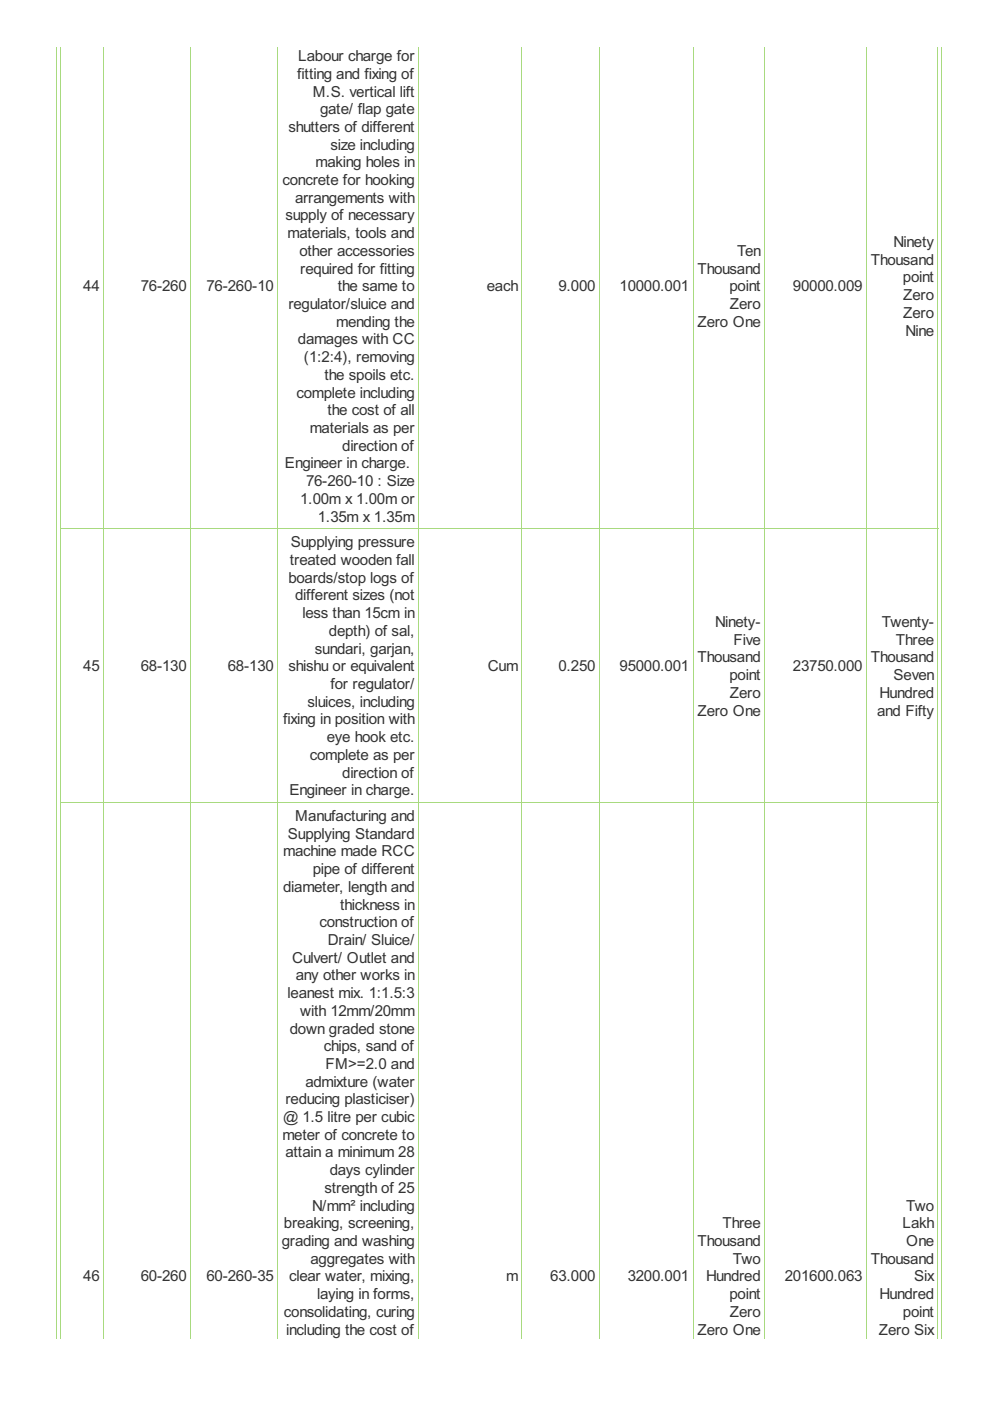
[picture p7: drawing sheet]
<svg xmlns="http://www.w3.org/2000/svg" width="210mm" height="297mm" viewBox="0 0 210 297" stroke-linecap="round" stroke-linejoin="round" font-family="sans-serif">
<defs><g id="words">
<g font-size="3.6" fill="#333">
<text x="63" y="16.7">fitting and fixing of</text>
<text x="63.2" y="13">Labour charge for</text>
<text x="66.4" y="20.5">M.S. vertical lift</text>
<text x="61.1" y="28">shutters of different</text>
<text x="67.9" y="24.2">gate/ flap gate</text>
<text x="66.9" y="35.5">making holes in</text>
<text x="70.1" y="31.7">size including</text>
<text x="59.9" y="39.2">concrete for hooking</text>
<text x="60.5" y="46.7">supply of necessary</text>
<text x="62.5" y="43">arrangements with</text>
<text x="61" y="50.5">materials, tools and</text>
<text x="189.5" y="52.4">Ninety</text>
<text x="63.5" y="54.3">other accessories</text>
<text x="63.6" y="58">required for fitting</text>
<text x="147.9" y="58">Thousand</text>
<text x="156.3" y="54.3">Ten</text>
<text x="184.6" y="56.1">Thousand</text>
<text x="191.4" y="59.9">point</text>
<text x="17.7" y="61.8">44</text>
<text x="29.9" y="61.8">76-260</text>
<text x="43.8" y="61.8">76-260-10</text>
<text x="61.1" y="65.5">regulator/sluice and</text>
<text x="71.6" y="61.8">the same to</text>
<text x="103.2" y="61.8">each</text>
<text x="118.4" y="61.8">9.000</text>
<text x="131.4" y="61.8">10000.001</text>
<text x="154.7" y="61.8">point</text>
<text x="154.7" y="65.5">Zero</text>
<text x="168.1" y="61.8">90000.009</text>
<text x="191.5" y="63.6">Zero</text>
<text x="71.3" y="69.3">mending the</text>
<text x="147.9" y="69.3">Zero One</text>
<text x="191.5" y="67.4">Zero</text>
<text x="192" y="71.2">Nine</text>
<text x="63.2" y="73">damages with CC</text>
<text x="64.4" y="76.8">(1:2:4), removing</text>
<text x="68.8" y="80.5">the spoils etc.</text>
<text x="62.9" y="84.3">complete including</text>
<text x="69.4" y="88">the cost of all</text>
<text x="65.7" y="91.8">materials as per</text>
<text x="72.6" y="95.6">direction of</text>
<text x="60.4" y="99.3">Engineer in charge.</text>
<text x="63.6" y="106.8">1.00m x 1.00m or</text>
<text x="64.9" y="103.1">76-260-10 : Size</text>
<text x="67.4" y="110.6">1.35m x 1.35m</text>
<text x="61.5" y="119.8">treated wooden fall</text>
<text x="61.7" y="116">Supplying pressure</text>
<text x="61.1" y="123.6">boards/stop logs of</text>
<text x="62.5" y="127.3">different sizes (not</text>
<text x="64.1" y="131.1">less than 15cm in</text>
<text x="69.7" y="134.8">depth) of sal,</text>
<text x="151.6" y="132.9">Ninety-</text>
<text x="155.5" y="136.7">Five</text>
<text x="187" y="132.9">Twenty-</text>
<text x="189.9" y="136.7">Three</text>
<text x="17.7" y="142.3">45</text>
<text x="29.9" y="142.3">68-130</text>
<text x="48.3" y="142.3">68-130</text>
<text x="61.1" y="142.3">shishu or equivalent</text>
<text x="66.8" y="138.6">sundari, garjan,</text>
<text x="103.4" y="142.3">Cum</text>
<text x="118.4" y="142.3">0.250</text>
<text x="131.4" y="142.3">95000.001</text>
<text x="147.9" y="140.4">Thousand</text>
<text x="168.1" y="142.3">23750.000</text>
<text x="184.6" y="140.4">Thousand</text>
<text x="65.2" y="149.8">sluices, including</text>
<text x="70.1" y="146.1">for regulator/</text>
<text x="154.7" y="144.2">point</text>
<text x="154.7" y="148">Zero</text>
<text x="186.5" y="148">Hundred</text>
<text x="189.5" y="144.2">Seven</text>
<text x="60" y="153.6">fixing in position with</text>
<text x="147.9" y="151.7">Zero One</text>
<text x="186" y="151.7">and Fifty</text>
<text x="65.7" y="161.1">complete as per</text>
<text x="69.3" y="157.3">eye hook etc.</text>
<text x="72.6" y="164.8">direction of</text>
<text x="61.4" y="168.6">Engineer in charge.</text>
<text x="61" y="177.8">Supplying Standard</text>
<text x="62.6" y="174.1">Manufacturing and</text>
<text x="60" y="181.6">machine made RCC</text>
<text x="66.3" y="185.3">pipe of different</text>
<text x="60" y="189.1">diameter, length and</text>
<text x="67.7" y="196.6">construction of</text>
<text x="72.1" y="192.8">thickness in</text>
<text x="69.5" y="200.4">Drain/ Sluice/</text>
<text x="62" y="204.1">Culvert/ Outlet and</text>
<text x="62.7" y="207.9">any other works in</text>
<text x="61" y="211.6">leanest mix. 1:1.5:3</text>
<text x="63.6" y="215.4">with 12mm/20mm</text>
<text x="61.5" y="219.1">down graded stone</text>
<text x="68.6" y="222.9">chips, sand of</text>
<text x="69" y="226.6">FM&gt;=2.0 and</text>
<text x="64.7" y="230.4">admixture (water</text>
<text x="60" y="237.9">@ 1.5 litre per cubic</text>
<text x="60.5" y="234.1">reducing plasticiser)</text>
<text x="59.9" y="241.6">meter of concrete to</text>
<text x="60.5" y="245.4">attain a minimum 28</text>
<text x="69.9" y="249.2">days cylinder</text>
<text x="66.2" y="256.7">N/mm² including</text>
<text x="68.8" y="252.9">strength of 25</text>
<text x="192.1" y="256.7">Two</text>
<text x="60.2" y="260.4">breaking, screening,</text>
<text x="153.2" y="260.4">Three</text>
<text x="191.3" y="260.4">Lakh</text>
<text x="59.7" y="264.2">grading and washing</text>
<text x="65.8" y="267.9">aggregates with</text>
<text x="147.9" y="264.2">Thousand</text>
<text x="155.4" y="267.9">Two</text>
<text x="184.6" y="267.9">Thousand</text>
<text x="192.1" y="264.2">One</text>
<text x="17.7" y="271.7">46</text>
<text x="29.9" y="271.7">60-260</text>
<text x="43.8" y="271.7">60-260-35</text>
<text x="61.3" y="271.7">clear water, mixing,</text>
<text x="67.2" y="275.4">laying in forms,</text>
<text x="107.3" y="271.7">m</text>
<text x="116.7" y="271.7">63.000</text>
<text x="133.1" y="271.7">3200.001</text>
<text x="149.7" y="271.7">Hundred</text>
<text x="154.7" y="275.4">point</text>
<text x="166.4" y="271.7">201600.063</text>
<text x="186.5" y="275.4">Hundred</text>
<text x="193.8" y="271.7">Six</text>
<text x="60.2" y="279.2">consolidating, curing</text>
<text x="154.7" y="279.2">Zero</text>
<text x="191.4" y="279.2">point</text>
<text x="60.7" y="282.9">including the cost of</text>
<text x="147.9" y="282.9">Zero One</text>
<text x="186.3" y="282.9">Zero Six</text>
</g>
</g></defs>
<g fill="none" stroke="#a8da7f" stroke-width=".21">
<path d="M11.9 9.9v273.9M12.9 9.9v273.9M22 9.9v273.9M40.4 9.9v273.9M58.9 9.9v273.9M88.7 9.9v273.9M110.6 9.9v273.9M127.1 9.9v273.9M146.9 9.9v273.9M162.1 9.9v273.9M183.7 9.9v273.9M198.9 9.9v273.9"/>
<path d="M199.7 9.9v273.9M12.8 112.1h186.1M12.8 170.1h186.1"/>
</g>
<use href="#words"/>
</svg>
